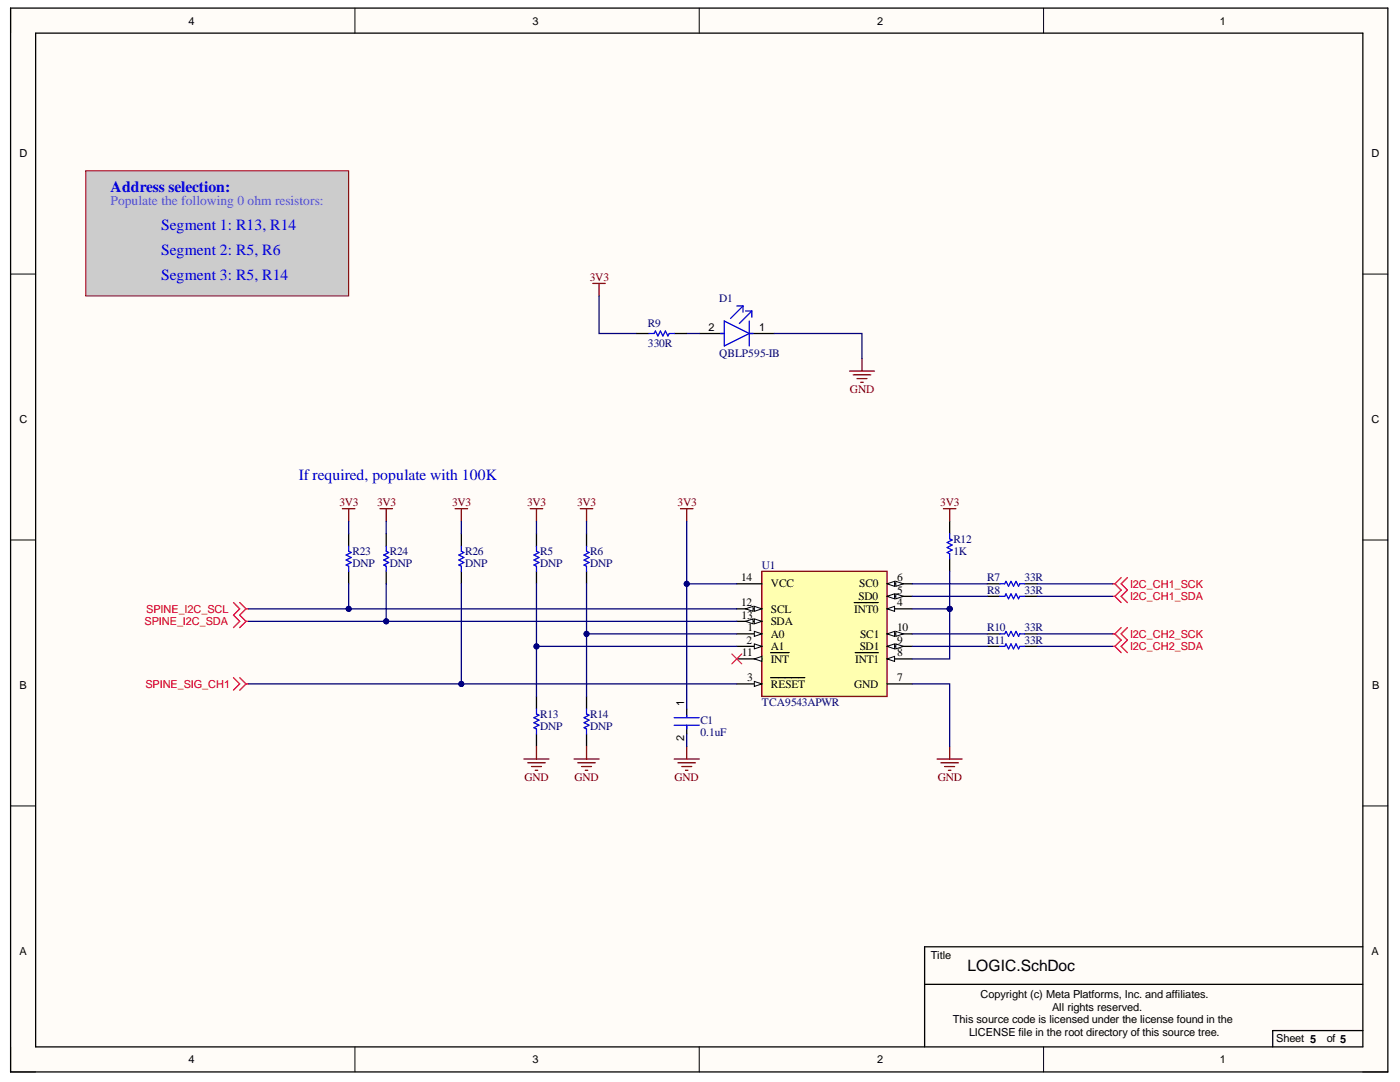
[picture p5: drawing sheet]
<svg xmlns="http://www.w3.org/2000/svg" width="279mm" height="216mm" viewBox="0 0 279 216" stroke-linecap="round" stroke-linejoin="round" font-family="sans-serif">
<defs><g id="words">
<g font-size="3.1" fill="#00f">
<text x="22.1" y="38.4">Address selection:</text>
<text x="32.1" y="45.9">Segment 1: R13, R14</text>
<text x="32.1" y="50.9">Segment 2: R5, R6</text>
<text x="32.1" y="55.9">Segment 3: R5, R14</text>
<text x="59.6" y="95.8">If required, populate with 100K</text>
</g>
<text font-size="3.1" x="193.1" y="193.8">LOGIC.SchDoc</text>
<text font-size="2.7" fill="#90f" x="22.1" y="41">Populate the following 0 ohm resistors:</text>
<g font-size="2.3" fill="#800000">
<text x="117.7" y="56.1">3V3</text>
<text x="169.6" y="78.5">GND</text>
<text x="67.7" y="101">3V3</text>
<text x="75.3" y="101">3V3</text>
<text x="90.2" y="101">3V3</text>
<text x="105.2" y="101">3V3</text>
<text x="115.2" y="101">3V3</text>
<text x="135.2" y="101">3V3</text>
<text x="187.6" y="101">3V3</text>
<text x="104.7" y="155.9">GND</text>
<text x="114.7" y="155.9">GND</text>
<text x="134.6" y="155.9">GND</text>
<text x="187.1" y="155.9">GND</text>
</g>
<g font-size="2.3" fill="#000080">
<text x="129.3" y="65.3">R9</text>
<text x="143.5" y="60.3">D1</text>
<text x="129.3" y="69.3">330R</text>
<text x="143.5" y="71.3">QBLP595-IB</text>
<text x="70.4" y="110.8">R23</text>
<text x="70.4" y="113.2">DNP</text>
<text x="77.8" y="110.8">R24</text>
<text x="77.8" y="113.2">DNP</text>
<text x="92.9" y="110.8">R26</text>
<text x="92.9" y="113.2">DNP</text>
<text x="107.8" y="110.8">R5</text>
<text x="107.8" y="113.2">DNP</text>
<text x="117.8" y="110.8">R6</text>
<text x="117.8" y="113.2">DNP</text>
<text x="152" y="113.5">U1</text>
<text x="190.3" y="108.2">R12</text>
<text x="190.3" y="110.8">1K</text>
<text x="197" y="116">R7</text>
<text x="197" y="118.5">R8</text>
<text x="204.5" y="116">33R</text>
<text x="204.5" y="118.5">33R</text>
<text x="197" y="126">R10</text>
<text x="204.5" y="126">33R</text>
<text x="197" y="128.4">R11</text>
<text x="204.5" y="128.4">33R</text>
<text x="107.8" y="143.2">R13</text>
<text x="117.8" y="143.2">R14</text>
<text x="152" y="141">TCA9543APWR</text>
<text x="107.8" y="145.7">DNP</text>
<text x="117.8" y="145.7">DNP</text>
<text x="139.8" y="144.5">C1</text>
<text x="139.8" y="147">0.1uF</text>
</g>
<g font-size="2.3">
<text x="147.9" y="116">14</text>
<text x="153.8" y="117.2">VCC</text>
<text x="171.3" y="119.7">SD0</text>
<text x="171.5" y="117.2">SC0</text>
<text x="179" y="118.5">5</text>
<text x="179" y="116">6</text>
<text x="147.9" y="121">12</text>
<text x="148" y="123.5">13</text>
<text x="149.2" y="126">1</text>
<text x="153.8" y="122.3">SCL</text>
<text x="153.8" y="124.7">SDA</text>
<text x="170.5" y="122.3">INT0</text>
<text x="179" y="126">10</text>
<text x="179" y="121">4</text>
<text x="148.1" y="131">11</text>
<text x="149" y="128.4">2</text>
<text x="153.8" y="127.3">A0</text>
<text x="153.8" y="129.7">A1</text>
<text x="171.6" y="129.7">SD1</text>
<text x="171.7" y="127.3">SC1</text>
<text x="179" y="128.4">9</text>
<text x="179" y="131">8</text>
<text x="149.1" y="136">3</text>
<text x="153.8" y="132.3">INT</text>
<text x="153.8" y="137.2">RESET</text>
<text x="170.5" y="137.2">GND</text>
<text x="170.6" y="132.3">INT1</text>
<text x="179" y="136">7</text>
</g>
<g font-size="2.2">
<text x="37.6" y="4.9">4</text>
<text x="106.3" y="4.9">3</text>
<text x="175" y="4.9">2</text>
<text x="243.5" y="4.9">1</text>
<text x="3.9" y="31.4">D</text>
<text x="273.7" y="31.4">D</text>
<text x="141.4" y="66.1">2</text>
<text x="151.5" y="66.1">1</text>
<text x="3.9" y="84.5">C</text>
<text x="273.7" y="84.5">C</text>
<text x="3.9" y="137.6">B</text>
<text x="273.8" y="137.6">B</text>
<text x="136.6" y="141" transform="rotate(-90 136.6 141)">1</text>
<text x="136.6" y="147.8" transform="rotate(-90 136.6 147.8)">2</text>
<text x="3.9" y="190.7">A</text>
<text x="185.8" y="191.4">Title</text>
<text x="273.7" y="190.7">A</text>
<text x="195.7" y="199.2">Copyright (c) Meta Platforms, Inc. and affiliates.</text>
<text x="210" y="201.6">All rights reserved.</text>
<text x="190.2" y="204.2">This source code is licensed under the license found in the</text>
<text x="193.4" y="206.6">LICENSE file in the root directory of this source tree.</text>
<text x="254.7" y="207.9">Sheet 5</text>
<text x="264.8" y="207.9">of 5</text>
<text x="37.6" y="212.1">4</text>
<text x="106.3" y="212.1">3</text>
<text x="175" y="212.1">2</text>
<text x="243.5" y="212.1">1</text>
</g>
<g font-size="2.2" fill="#f00">
<text x="225.5" y="117.3">I2C_CH1_SCK</text>
<text x="225.5" y="119.7">I2C_CH1_SDA</text>
<text x="28.8" y="124.7">SPINE_I2C_SDA</text>
<text x="29.2" y="122.3">SPINE_I2C_SCL</text>
<text x="225.5" y="127.3">I2C_CH2_SCK</text>
<text x="225.5" y="129.7">I2C_CH2_SDA</text>
<text x="29" y="137.2">SPINE_SIG_CH1</text>
</g>
</g></defs>
<g fill="#fffcf8">
<path d="M2.1 1.6h274.9v212.3h-274.9z" fill-rule="evenodd"/>
<path d="M7.1 6.6h264.9v202.3h-264.9z" fill-rule="evenodd"/>
</g>
<g fill="none" stroke="#000" stroke-width=".2">
<path d="M2.1 1.6v5M70.8 1.6v5M139.5 1.6v5M208.3 1.6v5M2.1 54.7h5M272 54.7h5M2.1 107.7h5M272 107.8h5M2.1 160.8h5M272 160.8h5M2.1 208.9v5h5M70.8 208.9v5"/>
<path d="M139.5 208.9v5M208.3 208.9v5M272 213.9h5"/>
</g>
<path d="M2.1 1.6h274.9v212.3h-274.9zM7.1 6.6h264.9v202.3h-264.9zM184.5 196.4h87.5M272 188.9h-87.5v20M272 205.6h-18v3.3" fill="none" stroke="#000" stroke-width=".25"/>
<path d="M17.1 34.1h52.5v25h-52.5z" fill-rule="evenodd" fill="#ccc"/>
<path d="M17.1 34.1h52.5v25h-52.5z" fill="none" stroke="#800000" stroke-width=".2"/>
<path d="M152 114h25v25h-25z" fill-rule="evenodd" fill="#ffffb0"/>
<path d="M152 114h25v25h-25z" fill="none" stroke="#800000" stroke-width=".25"/>
<path d="M147 116.5h5M177 119h5" fill="none" stroke="#000" stroke-width=".25"/>
<path d="M177 119l1.5-.5v1z" fill="#f8fcff"/>
<path d="M177 119l1.5-.5v1z" fill="none" stroke="#000" stroke-width=".2"/>
<path d="M178.8 118.5l1.5 .5-1.5 .5z" fill="#f8fcff"/>
<path d="M178.8 118.5l1.5 .5-1.5 .5z" fill="none" stroke="#000" stroke-width=".2"/>
<path d="M177 129h5" fill="none" stroke="#000" stroke-width=".25"/>
<path d="M177 129l1.5-.5v1z" fill="#f8fcff"/>
<path d="M177 129l1.5-.5v1z" fill="none" stroke="#000" stroke-width=".2"/>
<path d="M178.8 128.5l1.5 .5-1.5 .5z" fill="#f8fcff"/>
<path d="M178.8 128.5l1.5 .5-1.5 .5z" fill="none" stroke="#000" stroke-width=".2"/>
<path d="M177 116.5h5" fill="none" stroke="#000" stroke-width=".25"/>
<path d="M177 116.5l1.5-.5v1z" fill="#f8fcff"/>
<path d="M177 116.5l1.5-.5v1z" fill="none" stroke="#000" stroke-width=".2"/>
<path d="M178.8 116l1.5 .5-1.5 .5z" fill="#f8fcff"/>
<path d="M178.8 116l1.5 .5-1.5 .5z" fill="none" stroke="#000" stroke-width=".2"/>
<path d="M177 126.5h5" fill="none" stroke="#000" stroke-width=".25"/>
<path d="M177 126.5l1.5-.5v1z" fill="#f8fcff"/>
<path d="M177 126.5l1.5-.5v1z" fill="none" stroke="#000" stroke-width=".2"/>
<path d="M178.8 126l1.5 .5-1.5 .5z" fill="#f8fcff"/>
<path d="M178.8 126l1.5 .5-1.5 .5z" fill="none" stroke="#000" stroke-width=".2"/>
<path d="M147 131.5h5" fill="none" stroke="#000" stroke-width=".25"/>
<path d="M150.5 131.5l1.5-.5v1z" fill="#f8fcff"/>
<path d="M150.5 131.5l1.5-.5v1z" fill="none" stroke="#000" stroke-width=".2"/>
<path d="M153.8 130.2h3.7M177 121.5h5" fill="none" stroke="#000" stroke-width=".25"/>
<path d="M177 121.5l1.5-.5v1z" fill="#f8fcff"/>
<path d="M177 121.5l1.5-.5v1z" fill="none" stroke="#000" stroke-width=".2"/>
<path d="M170.5 120.2h4.8M177 131.5h5" fill="none" stroke="#000" stroke-width=".25"/>
<path d="M177 131.5l1.5-.5v1z" fill="#f8fcff"/>
<path d="M177 131.5l1.5-.5v1z" fill="none" stroke="#000" stroke-width=".2"/>
<path d="M147 136.5h5M170.7 130.2h4.6" fill="none" stroke="#000" stroke-width=".25"/>
<path d="M150.5 136l1.5 .5-1.5 .5z" fill="#f8fcff"/>
<path d="M150.5 136l1.5 .5-1.5 .5z" fill="none" stroke="#000" stroke-width=".2"/>
<path d="M147 126.5h5M153.8 135.2h6.8" fill="none" stroke="#000" stroke-width=".25"/>
<path d="M150.5 126l1.5 .5-1.5 .5z" fill="#f8fcff"/>
<path d="M150.5 126l1.5 .5-1.5 .5z" fill="none" stroke="#000" stroke-width=".2"/>
<path d="M147 129h5" fill="none" stroke="#000" stroke-width=".25"/>
<path d="M150.5 128.5l1.5 .5-1.5 .5z" fill="#f8fcff"/>
<path d="M150.5 128.5l1.5 .5-1.5 .5z" fill="none" stroke="#000" stroke-width=".2"/>
<path d="M147 121.5h5" fill="none" stroke="#000" stroke-width=".25"/>
<path d="M150.5 121l1.5 .5-1.5 .5z" fill="#f8fcff"/>
<path d="M150.5 121l1.5 .5-1.5 .5z" fill="none" stroke="#000" stroke-width=".2"/>
<path d="M148.8 121.5l1.5-.5v1z" fill="#f8fcff"/>
<path d="M148.8 121.5l1.5-.5v1z" fill="none" stroke="#000" stroke-width=".2"/>
<path d="M147 124h5" fill="none" stroke="#000" stroke-width=".25"/>
<path d="M150.5 123.5l1.5 .5-1.5 .5z" fill="#f8fcff"/>
<path d="M150.5 123.5l1.5 .5-1.5 .5z" fill="none" stroke="#000" stroke-width=".2"/>
<path d="M148.8 124l1.5-.5v1z" fill="#f8fcff"/>
<path d="M148.8 124l1.5-.5v1z" fill="none" stroke="#000" stroke-width=".2"/>
<g fill="none" stroke="#000" stroke-width=".25">
<path d="M139.5 66.5h5M149.5 66.5h5M69.6 106.5v2.5M69.6 114v2.5M77.1 106.5v2.5M77.1 114v2.5M92.1 106.5v2.5M92.1 114v2.5M107.1 106.5v2.5M107.1 114v2.5M117.1 106.5v2.5M117.1 114v2.5"/>
<path d="M189.5 104v2.5M189.5 111.5v2.5M197 116.5h2.5M197 119h2.5M204.5 116.5h2.5M204.5 119h2.5M107.1 139v2.5M117.1 139v2.5M177 136.5h5M197 126.5h2.5M197 129h2.5M204.5 126.5h2.5"/>
<path d="M204.5 129h2.5M107.1 146.5v2.5M117.1 146.5v2.5M137.1 141.5v1.5M137.1 144.7v1.8"/>
</g>
<g fill="none" stroke="#f00" stroke-width=".25">
<path d="M222 116.5h.5M222 119h.5M222.5 116.5l1.3 1.2-1.3 1.3M222.5 119l1.3 1.2M223.8 115.2l-1.3 1.3M225 115.2l-1.2 1.3 1.2 1.2-1.2 1.3 1.2 1.2M46.6 120.2l1.2 1.3-1.2 1.2 1.2 1.3-1.2 1.2M46.6 135.2l1.2 1.3-1.2 1.2M47.8 120.2l1.3 1.3M47.8 135.2l1.3 1.3M49.1 124l-1.3 1.2M49.1 121.5l-1.3 1.2 1.3 1.3"/>
<path d="M49.1 124h.5M49.1 121.5h.5M49.1 136.5l-1.3 1.2M49.1 136.5h.5M222 126.5h.5M222 129h.5M222.5 126.5l1.3 1.2-1.3 1.3M222.5 129l1.3 1.2M223.8 125.2l-1.3 1.3M225 125.2l-1.2 1.3 1.2 1.2-1.2 1.3 1.2 1.2"/>
</g>
<g fill="none" stroke="#00f" stroke-width=".25">
<path d="M143.8 66.5h.7M144.5 64l5 2.5-5 2.5zM147 61h1.3M148.3 61l-2.5 2.5M148.3 61v1.3M148.8 62.1h1.2M149.5 64v5M149.5 66.5h.8M150 62.1l-2.5 2.4M150 62.1v1.2M69.6 109v1l.5 .2-1 .5 1 .5-1 .5 1 .5-1 .5 .5 .3v1M77.1 109v1l.5 .2-1 .5 1 .5-1 .5 1 .5-1 .5 .5 .3v1"/>
<path d="M92.1 109v1l.5 .2-1 .5 1 .5-1 .5 1 .5-1 .5 .5 .3v1M107.1 109v1l.5 .2-1 .5 1 .5-1 .5 1 .5-1 .5 .5 .3v1M117.1 109v1l.5 .2-1 .5 1 .5-1 .5 1 .5-1 .5 .5 .3v1M189.5 106.5v1l.5 .3-1 .4 1 .6-1 .5 1 .4-1 .5 .5 .3v1M199.5 116.5h1l.3-.5 .5 1 .5-1 .5 1 .5-1 .5 1 .2-.5h1M199.5 119h1l.3-.5 .5 1 .5-1 .5 1 .5-1 .5 1 .2-.5h1M199.5 126.5h1l.3-.5 .5 1 .5-1 .5 1 .5-1 .5 1 .2-.5h1M199.5 129h1l.3-.5 .5 1 .5-1 .5 1 .5-1 .5 1 .2-.5h1M107.1 141.5v1l.5 .2-1 .5 1 .5-1 .5 1 .5-1 .5 .5 .3v1M117.1 141.5v1l.5 .2-1 .5 1 .5-1 .5 1 .5-1 .5 .5 .3v1M134.6 144.7h4.9M134.6 143.2h4.9"/>
<path d="M137.1 142.7v.3M137.1 144.7v.8"/>
</g>
<g fill="none" stroke="#800000" stroke-width=".25">
<path d="M118.3 56.6h2.5M119.6 56.6v2.5M169.5 74h5M170.3 74.8h3.5M171 75.5h2M171.8 76.3h.5M172 71.5v2.5M68.3 101.5h2.5M69.6 101.5v2.5M75.8 101.5h2.5M77.1 101.5v2.5M90.8 101.5h2.5"/>
<path d="M92.1 101.5v2.5M105.8 101.5h2.5M107.1 101.5v2.5M115.8 101.5h2.5M117.1 101.5v2.5M135.8 101.5h2.5M137.1 101.5v2.5M188.3 101.5h2.5M189.5 101.5v2.5M104.6 151.5h5M105.3 152.2h3.5M106.1 153h2"/>
<path d="M106.8 153.7h.5M107.1 149v2.5M114.6 151.5h5M115.3 152.2h3.5M116.1 153h2M116.8 153.7h.5M117.1 149v2.5M134.6 151.5h4.9M135.3 152.2h3.5M136 153h2M136.8 153.7h.5M137.1 149v2.5"/>
<path d="M187 151.5h5M187.8 152.2h3.5M188.5 153h2M189.3 153.7h.5M189.5 149v2.5"/>
</g>
<path d="M182 116.5h15M182 119h15M182 136.5h7.5v12.5M182 121.5h7.5" fill="none" stroke="#000080" stroke-width=".25"/>
<circle cx="189.5" cy="121.5" r=".5" fill="#000080"/>
<circle cx="189.5" cy="121.5" r=".5" fill="none" stroke="#000080" stroke-width=".2"/>
<path d="M182 126.5h15M182 129h15M189.5 121.5v10h-7.5" fill="none" stroke="#000080" stroke-width=".25"/>
<circle cx="189.5" cy="121.5" r=".5" fill="#000080"/>
<circle cx="189.5" cy="121.5" r=".5" fill="none" stroke="#000080" stroke-width=".2"/>
<path d="M107.1 104v2.5M117.1 116.5v10h29.9M117.1 104v2.5M137.1 146.5v2.5" fill="none" stroke="#000080" stroke-width=".25"/>
<circle cx="117.1" cy="126.5" r=".5" fill="#000080"/>
<circle cx="117.1" cy="126.5" r=".5" fill="none" stroke="#000080" stroke-width=".2"/>
<path d="M107.1 116.5v12.5h39.9" fill="none" stroke="#000080" stroke-width=".25"/>
<circle cx="107.1" cy="129" r=".5" fill="#000080"/>
<circle cx="107.1" cy="129" r=".5" fill="none" stroke="#000080" stroke-width=".2"/>
<path d="M207 116.5h15M207 119h15M107.1 129v10M207 126.5h15M207 129h15" fill="none" stroke="#000080" stroke-width=".25"/>
<circle cx="107.1" cy="129" r=".5" fill="#000080"/>
<circle cx="107.1" cy="129" r=".5" fill="none" stroke="#000080" stroke-width=".2"/>
<path d="M117.1 126.5v12.5" fill="none" stroke="#000080" stroke-width=".25"/>
<circle cx="117.1" cy="126.5" r=".5" fill="#000080"/>
<circle cx="117.1" cy="126.5" r=".5" fill="none" stroke="#000080" stroke-width=".2"/>
<path d="M69.6 104v2.5M69.6 116.5v5M77.1 104v2.5" fill="none" stroke="#000080" stroke-width=".25"/>
<circle cx="69.6" cy="121.5" r=".5" fill="#000080"/>
<circle cx="69.6" cy="121.5" r=".5" fill="none" stroke="#000080" stroke-width=".2"/>
<path d="M77.1 116.5v7.5" fill="none" stroke="#000080" stroke-width=".25"/>
<circle cx="77.1" cy="124" r=".5" fill="#000080"/>
<circle cx="77.1" cy="124" r=".5" fill="none" stroke="#000080" stroke-width=".2"/>
<path d="M92.1 116.5v20" fill="none" stroke="#000080" stroke-width=".25"/>
<circle cx="92.1" cy="136.5" r=".5" fill="#000080"/>
<circle cx="92.1" cy="136.5" r=".5" fill="none" stroke="#000080" stroke-width=".2"/>
<path d="M92.1 104v2.5M49.6 136.5h97.4" fill="none" stroke="#000080" stroke-width=".25"/>
<circle cx="92.1" cy="136.5" r=".5" fill="#000080"/>
<circle cx="92.1" cy="136.5" r=".5" fill="none" stroke="#000080" stroke-width=".2"/>
<path d="M49.6 124h97.4" fill="none" stroke="#000080" stroke-width=".25"/>
<circle cx="77.1" cy="124" r=".5" fill="#000080"/>
<circle cx="77.1" cy="124" r=".5" fill="none" stroke="#000080" stroke-width=".2"/>
<path d="M49.6 121.5h97.4" fill="none" stroke="#000080" stroke-width=".25"/>
<circle cx="69.6" cy="121.5" r=".5" fill="#000080"/>
<circle cx="69.6" cy="121.5" r=".5" fill="none" stroke="#000080" stroke-width=".2"/>
<path d="M137.1 104v12.5" fill="none" stroke="#000080" stroke-width=".25"/>
<circle cx="137" cy="116.5" r=".5" fill="#000080"/>
<circle cx="137" cy="116.5" r=".5" fill="none" stroke="#000080" stroke-width=".2"/>
<path d="M147 116.5h-9.9v25" fill="none" stroke="#000080" stroke-width=".25"/>
<circle cx="137" cy="116.5" r=".5" fill="#000080"/>
<circle cx="137" cy="116.5" r=".5" fill="none" stroke="#000080" stroke-width=".2"/>
<path d="M119.6 59.1v7.4h7.5M137.1 66.5h2.4M154.5 66.5h17.5v5M189.5 114v7.5" fill="none" stroke="#000080" stroke-width=".25"/>
<circle cx="189.5" cy="121.5" r=".5" fill="#000080"/>
<circle cx="189.5" cy="121.5" r=".5" fill="none" stroke="#000080" stroke-width=".2"/>
<path d="M127.1 66.5h2.5M134.6 66.5h2.5" fill="none" stroke="#000" stroke-width=".25"/>
<path d="M129.6 66.5h.9l.3-.5 .5 1 .5-1 .5 1 .5-1 .5 1 .3-.5h1" fill="none" stroke="#00f" stroke-width=".25"/>
<path d="M146 130.5l2 2M148 130.5l-2 2" fill="none" stroke="#f00" stroke-width=".2"/>
<use href="#words"/>
</svg>
